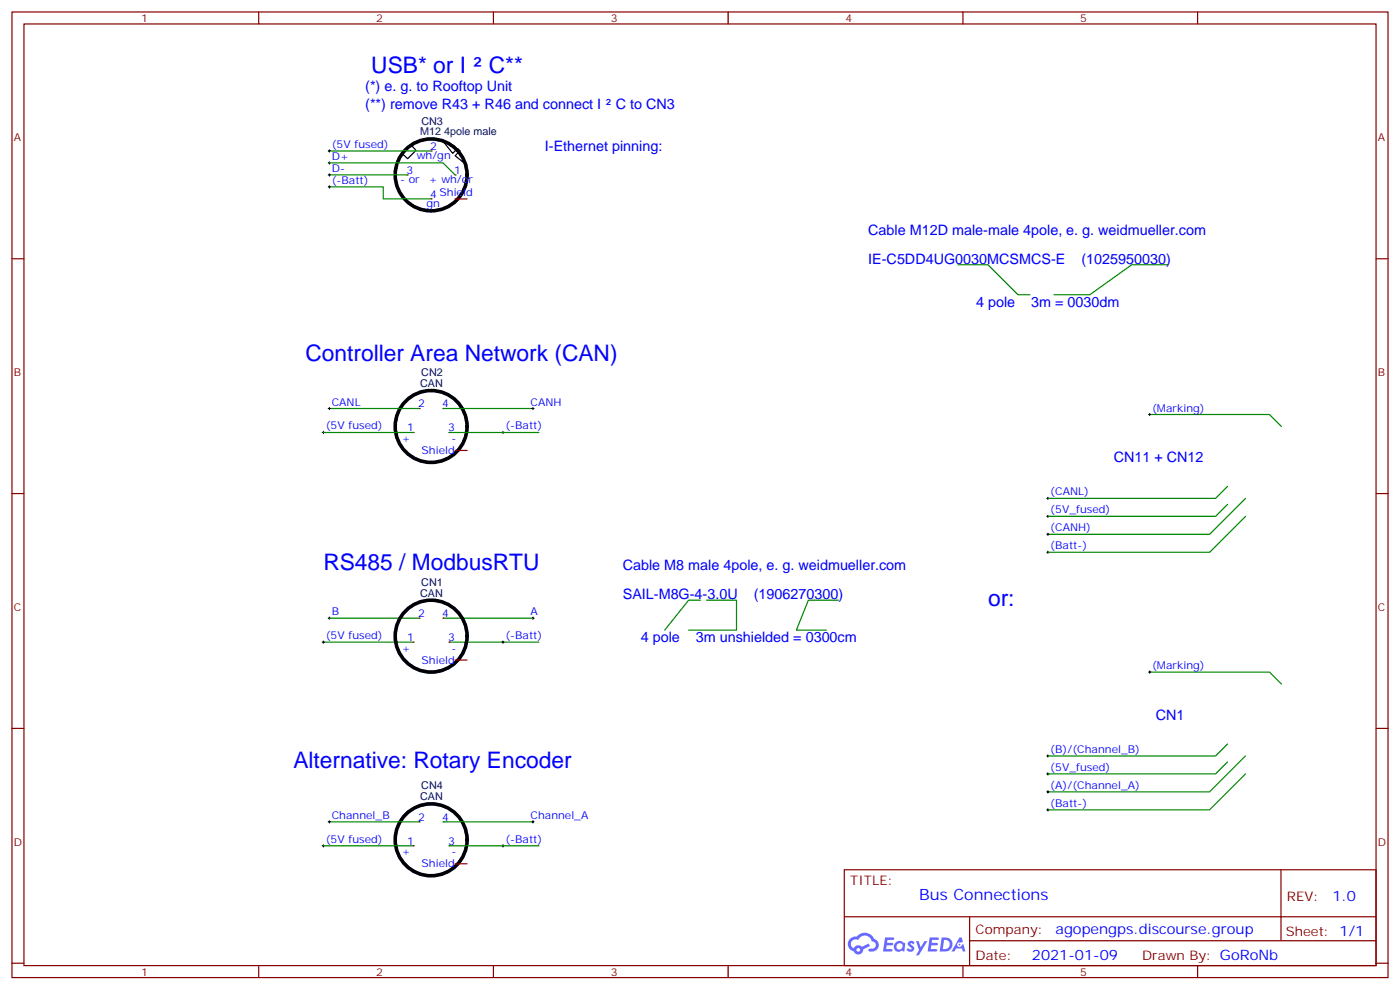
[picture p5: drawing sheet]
<svg xmlns="http://www.w3.org/2000/svg" width="412mm" height="292mm" viewBox="0 0 412 292" stroke-linecap="round" stroke-linejoin="round" font-family="sans-serif">
<defs><g id="words">
<g font-size="6.7" fill="#00f">
<text x="109.4" y="21.5">USB* or I</text>
<text x="144" y="21.5">C**</text>
<text x="90" y="106.2">Controller Area Network (CAN)</text>
<text x="95.2" y="167.9">RS485 / ModbusRTU</text>
<text x="291" y="178.5">or:</text>
<text x="86.4" y="226.1">Alternative: Rotary Encoder</text>
</g>
<text font-size="4.6" fill="#00f" x="270.8" y="265.1">Bus Connections</text>
<g font-size="4.2" fill="#00f">
<text x="107.6" y="26.8">(*) e. g. to Rooftop Unit</text>
<text x="107.6" y="32.1">(**) remove R43 + R46 and connect I</text>
<text x="181.4" y="32.1">C to CN3</text>
<text x="160.5" y="44.4">I-Ethernet pinning:</text>
<text x="255.8" y="69.1">Cable M12D male-male 4pole, e. g. weidmueller.com</text>
<text x="255.8" y="77.6">IE-C5DD4UG0030MCSMCS-E</text>
<text x="318.6" y="77.6">(1025950030)</text>
<text x="287.5" y="90.3">4 pole</text>
<text x="303.8" y="90.3">3m = 0030dm</text>
<text x="328.1" y="136.2">CN11 + CN12</text>
<text x="183.4" y="167.9">Cable M8 male 4pole, e. g. weidmueller.com</text>
<text x="183.4" y="176.4">SAIL-M8G-4-3.0U</text>
<text x="222" y="176.4">(1906270300)</text>
<text x="188.7" y="189.1">4 pole</text>
<text x="205" y="189.1">3m unshielded = 0300cm</text>
<text x="340.4" y="212">CN1</text>
<text x="392.5" y="265.4">1.0</text>
<text x="310.9" y="274.9">agopengps.discourse.group</text>
<text x="304" y="282.7">2021-01-09</text>
</g>
<g font-size="3.9" fill="#800">
<text x="250.5" y="260.7">TITLE:</text>
<text x="379.1" y="265.4">REV:</text>
<text x="287.4" y="274.9">Company:</text>
<text x="378.7" y="275.5">Sheet: 1/1</text>
<text x="287.4" y="282.6">Date:</text>
<text x="336.4" y="282.7">Drawn By: GoRoNb</text>
</g>
<g font-size="3.2" fill="#800">
<text x="41.6" y="6.5">1</text>
<text x="110.8" y="6.5">2</text>
<text x="179.9" y="6.5">3</text>
<text x="249.1" y="6.5">4</text>
<text x="318.2" y="6.5">5</text>
<text x="4.1" y="41.6">A</text>
<text x="405.9" y="41.6">A</text>
<text x="4.1" y="110.8">B</text>
<text x="405.9" y="110.8">B</text>
<text x="4.1" y="179.9">C</text>
<text x="405.9" y="179.9">C</text>
<text x="4.1" y="249.1">D</text>
<text x="405.9" y="249.1">D</text>
<text x="41.6" y="287.3">1</text>
<text x="110.8" y="287.3">2</text>
<text x="179.9" y="287.3">3</text>
<text x="249.1" y="287.3">4</text>
<text x="318.2" y="287.3">5</text>
</g>
<g font-size="3.2" fill="#000080">
<text x="123.8" y="39.9">M12 4pole male</text>
<text x="124.1" y="36.7">CN3</text>
<text x="123.7" y="113.9">CAN</text>
<text x="124.1" y="110.8">CN2</text>
<text x="124.1" y="172.5">CN1</text>
<text x="123.7" y="175.7">CAN</text>
<text x="124.1" y="232.5">CN4</text>
<text x="123.7" y="235.7">CAN</text>
</g>
<g font-size="3.2" fill="#00f">
<text x="97.7" y="43.6">(5V fused)</text>
<text x="97.7" y="47.1">D+</text>
<text x="122.8" y="46.9">wh/gn</text>
<text x="126.7" y="44.1">2</text>
<text x="97.7" y="50.6">D-</text>
<text x="117.8" y="54">- or</text>
<text x="119.7" y="51.2">3</text>
<text x="126.3" y="54">+ wh/or</text>
<text x="133.8" y="51.2">1</text>
<text x="97.7" y="54.2">(-Batt)</text>
<text x="126.7" y="58.2">4 Shield</text>
<text x="125.6" y="61">gn</text>
<text x="97.7" y="119.4">CANL</text>
<text x="123.2" y="119.9">2</text>
<text x="130.3" y="119.9">4</text>
<text x="156.3" y="119.4">CANH</text>
<text x="339.4" y="121.2">(Marking)</text>
<text x="96" y="126.5">(5V fused)</text>
<text x="118.4" y="130.2">+</text>
<text x="119.9" y="127">1</text>
<text x="132" y="127">3</text>
<text x="133" y="130.2">-</text>
<text x="148.9" y="126.5">(-Batt)</text>
<text x="124.2" y="133.7">Shield</text>
<text x="309.4" y="145.9">(CANL)</text>
<text x="309.4" y="151.2">(5V_fused)</text>
<text x="309.4" y="161.7">(Batt-)</text>
<text x="309.4" y="156.5">(CANH)</text>
<text x="97.7" y="181.2">B</text>
<text x="123.2" y="181.7">2</text>
<text x="130.3" y="181.7">4</text>
<text x="156.3" y="181.2">A</text>
<text x="96" y="188.2">(5V fused)</text>
<text x="118.4" y="191.9">+</text>
<text x="119.9" y="188.7">1</text>
<text x="132" y="188.7">3</text>
<text x="133" y="191.9">-</text>
<text x="148.9" y="188.2">(-Batt)</text>
<text x="124.2" y="195.4">Shield</text>
<text x="339.4" y="197">(Marking)</text>
<text x="309.4" y="221.7">(B)/(Channel_B)</text>
<text x="309.4" y="227">(5V_fused)</text>
<text x="309.4" y="232.3">(A)/(Channel_A)</text>
<text x="309.4" y="237.6">(Batt-)</text>
<text x="97.7" y="241.1">Channel_B</text>
<text x="123.2" y="241.7">2</text>
<text x="130.3" y="241.7">4</text>
<text x="156.3" y="241.1">Channel_A</text>
<text x="96" y="248.2">(5V fused)</text>
<text x="118.4" y="251.9">+</text>
<text x="119.9" y="248.7">1</text>
<text x="132" y="248.7">3</text>
<text x="133" y="251.9">-</text>
<text x="148.9" y="248.2">(-Batt)</text>
<text x="124.2" y="255.4">Shield</text>
</g>
</g></defs>
<g fill="none" stroke="#870000" stroke-width=".35">
<path d="M3.5 3.5h405.4v284.4h-405.4zM7.1 7.1h398.2v277.2h-398.2zM76.2 3.5v3.6M145.3 3.5v3.6M214.5 3.5v3.6M283.6 3.5v3.6M352.8 3.5v3.6M3.5 76.2h3.6M405.3 76.2h3.6M3.5 145.3h3.6M405.3 145.3h3.6M3.5 214.5h3.6"/>
<path d="M405.3 214.5h3.6M248.7 256.1h156.6v28.2h-156.6zM377.3 256.1v20.9M248.7 270h156.5M285.6 277h119.6M285.6 270v14.1M3.5 283.6h3.6M76.2 284.3v3.6M145.3 284.3v3.6M214.5 284.3v3.6M283.6 284.3v3.6M352.8 284.3v3.6"/>
<path d="M405.3 283.6h3.6"/>
</g>
<g fill="#5487ff">
<path d="M267.7 277.3a1.22 1.22 0 0 1 1.7 .3l-.4 .5a.47 .47 0 0 0-.3-.4 .47 .47 0 0 0-.5 .2l.1 .3a1.14 1.14 0 0 1 .8 1.7 1.14 1.14 0 0 1-1.9 0l-.2-.2 .5-.5 .7 .4a.29 .29 0 0 0 .3-.3 .29 .29 0 0 0-.2-.3 1.04 1.04 0 0 1-.6-1.7z"/>
<path d="M260.7 276h2.4l.3 .2-.2 .5-1.8 .1-.1 .8h1.5l.3 .4-.3 .4h-1.6l-.2 1.1h1.7l.2 .3-.2 .3-2.6 .1z"/>
<path d="M273.8 276h2.4l.3 .2-.1 .5-1.8 .1-.2 .8h1.6l.3 .4-.4 .4h-1.6l-.1 1.1h1.7l.2 .3-.2 .3-2.6 .1z"/>
<path d="M282.6 276.1h.7l.3 1.2-.6 .3a.69 .69 0 0 0-1 .3 .69 .69 0 0 0 .4 1 .69 .69 0 0 0 .9-.7l.5-.2 .6 2.2h-.8l-.2-.9h-1.8l-.5 .9h-.8z"/>
<path d="M269.8 277.1h.8l.6 1.8 1.1-1.8h.9l-2.6 4.2h-.8l.9-1.5z"/>
<path d="M277.4 276.1l-.6 4.1h1.3a2.11 2.11 0 0 0 2.5-2.1 2.11 2.11 0 0 0-2.5-2zM278.1 276.8a1.39 1.39 0 0 1 1.7 1.4 1.39 1.39 0 0 1-1.8 1.3h-.3z"/>
<path d="M263.7 277.7a1.54 1.54 0 0 0-.1 2.1 1.54 1.54 0 0 0 2.2 .2l.6 .2 .3-2.3-.2-.2-.4-.1a1.49 1.49 0 0 0-2.4 .1zM264 278.7a.94 .94 0 0 1 1.8 0 .94 .94 0 0 1-1.8 0z"/>
<path d="M250.4 276.4a2.18 2.18 0 0 0 1.1 3.7 1.44 1.44 0 0 0 1.6 1 1.44 1.44 0 0 0 1.2-1.5l2-1-.5-.8-1.9 1a1.47 1.47 0 0 0-2.4 .4 1.39 1.39 0 0 1-.7-1.9 1.39 1.39 0 0 1 2-.5 2.12 2.12 0 0 1 2.2-1.3 2.12 2.12 0 0 1 1.9 1.7 1.14 1.14 0 0 1 1.1 1.4 1.14 1.14 0 0 1-1.7 .8 .43 .43 0 0 0-.5 .3 .43 .43 0 0 0 .4 .5 1.98 1.98 0 0 0 2.5-1.2 1.98 1.98 0 0 0-1.2-2.5 3.1 3.1 0 0 0-5.3-.7l-.9 .1zM252.3 279.7a.55 .55 0 0 1 1.1 0 .55 .55 0 0 1-1.1 0z"/>
<circle cx="282.6" cy="278.1" r=".26"/>
</g>
<path d="M206.4 176.7h-3.6l-7 8.9M208.1 176.7h8.9v8.9h-14.2M246.9 176.7h-8.8l-3.5 8.9h8.8" fill="none" stroke="#008700" stroke-width=".35"/>
<circle cx="127" cy="125.6" r="10.6" fill="none" stroke="#000" stroke-width="1.1"/>
<g fill="#870000">
<circle cx="123.5" cy="120.3" r=".18"/>
<circle cx="130.5" cy="120.3" r=".18"/>
<circle cx="132.3" cy="127.4" r=".18"/>
<circle cx="121.7" cy="127.4" r=".18"/>
</g>
<path d="M134.1 132.6h3.5" fill="none" stroke="#870000" stroke-width=".35"/>
<g fill="none" stroke="#000" stroke-width=".29">
<path d="M97 119.9v.7M157 119.9v.7M94.9 127.4h.7M95.2 127v.7M96.7 120.3h.7M147.8 127.4h.7M148.2 127v.7M156.6 120.3h.7M94.9 189.1h.7M95.2 188.7v.7M96.7 182h.7M97 181.7v.7"/>
<path d="M147.8 189.1h.7M148.2 188.7v.7M156.6 182h.7M157 181.7v.7"/>
</g>
<path d="M95.2 127.4h26.5M97 120.3h26.5M130.5 120.3h26.5M132.3 127.4h26.4M95.2 189.1h26.5M97 182h26.5M130.5 182h26.5M132.3 189.1h26.4" fill="none" stroke="#008700" stroke-width=".35"/>
<circle cx="127" cy="187.3" r="10.6" fill="none" stroke="#000" stroke-width="1.1"/>
<g fill="#870000">
<circle cx="123.5" cy="182" r=".18"/>
<circle cx="130.5" cy="182" r=".18"/>
<circle cx="132.3" cy="189.1" r=".18"/>
<circle cx="121.7" cy="189.1" r=".18"/>
</g>
<path d="M134.1 194.4h3.5" fill="none" stroke="#870000" stroke-width=".35"/>
<circle cx="127" cy="51.5" r="10.6" fill="none" stroke="#000" stroke-width="1.1"/>
<g fill="#870000">
<circle cx="134.1" cy="51.5" r=".18"/>
<circle cx="119.9" cy="51.5" r=".18"/>
<circle cx="127" cy="58.6" r=".18"/>
<circle cx="127" cy="44.4" r=".18"/>
</g>
<path d="M121.1 42.7l1.4 1.6-2.4 2.4-1.6-1.5M130.5 41.6l2.8 3.6 1.5-1.5 .7 .7M134.8 43.7l.7 .7-1.4 1.5 3.5 2.8" fill="none" stroke="#000" stroke-width=".35"/>
<path d="M134.1 58.6h3.5" fill="none" stroke="#870000" stroke-width=".35"/>
<circle cx="127" cy="247.3" r="10.6" fill="none" stroke="#000" stroke-width="1.1"/>
<g fill="#870000">
<circle cx="123.5" cy="242" r=".18"/>
<circle cx="130.5" cy="242" r=".18"/>
<circle cx="132.3" cy="249.1" r=".18"/>
<circle cx="121.7" cy="249.1" r=".18"/>
</g>
<path d="M134.1 254.4h3.5" fill="none" stroke="#870000" stroke-width=".35"/>
<g fill="none" stroke="#000" stroke-width=".29">
<path d="M96.7 44.4h.7M96.7 55h.7M96.7 51.5h.7M96.7 48h.7M97 44.1v.7M97 47.6v.7M97 51.2v.7M97 54.7v.7M338.3 122.1h.7M338.7 121.7v.7M308.3 152h.7M308.3 146.8h.7"/>
<path d="M308.3 157.3h.7M308.7 146.4v.7M308.7 151.7v.7M308.7 157v.7M308.3 162.6h.7M308.7 162.3v.7M338.3 197.9h.7M338.7 197.6v.7M308.3 227.9h.7M308.3 238.5h.7M308.3 222.6h.7M308.3 233.2h.7"/>
<path d="M308.7 222.3v.7M308.7 227.5v.7M308.7 232.8v.7M308.7 238.1v.7M94.9 249.1h.7M95.2 248.7v.7M96.7 242h.7M97 241.7v.7M147.8 249.1h.7M148.2 248.7v.7M156.6 242h.7M157 241.7v.7"/>
</g>
<g fill="none" stroke="#008700" stroke-width=".35">
<path d="M97 55h15.9v3.6h14.1M97 48h33.5l3.6 3.5M97 44.4h30M97 51.5h22.9M282.2 78h8.8l8.9 8.8h3.5M344 78h-10.6l-12.4 8.8h-10.6M338.7 122.1h35.2l3.6 3.5M361.6 148.5l-3.5 3.5h-49.4M361.6 143.2l-3.5 3.6h-49.4M366.9 152l-10.6 10.6h-47.6M366.9 146.8l-10.6 10.5h-47.6M338.7 197.9h35.2l3.6 3.5"/>
<path d="M361.6 219.1l-3.5 3.5h-49.4M361.6 224.4l-3.5 3.5h-49.4M366.9 227.9l-10.6 10.6h-47.6M366.9 222.6l-10.6 10.6h-47.6M95.2 249.1h26.5M97 242h26.5M130.5 242h26.5M132.3 249.1h26.4"/>
</g>
<use href="#words"/>
</svg>
